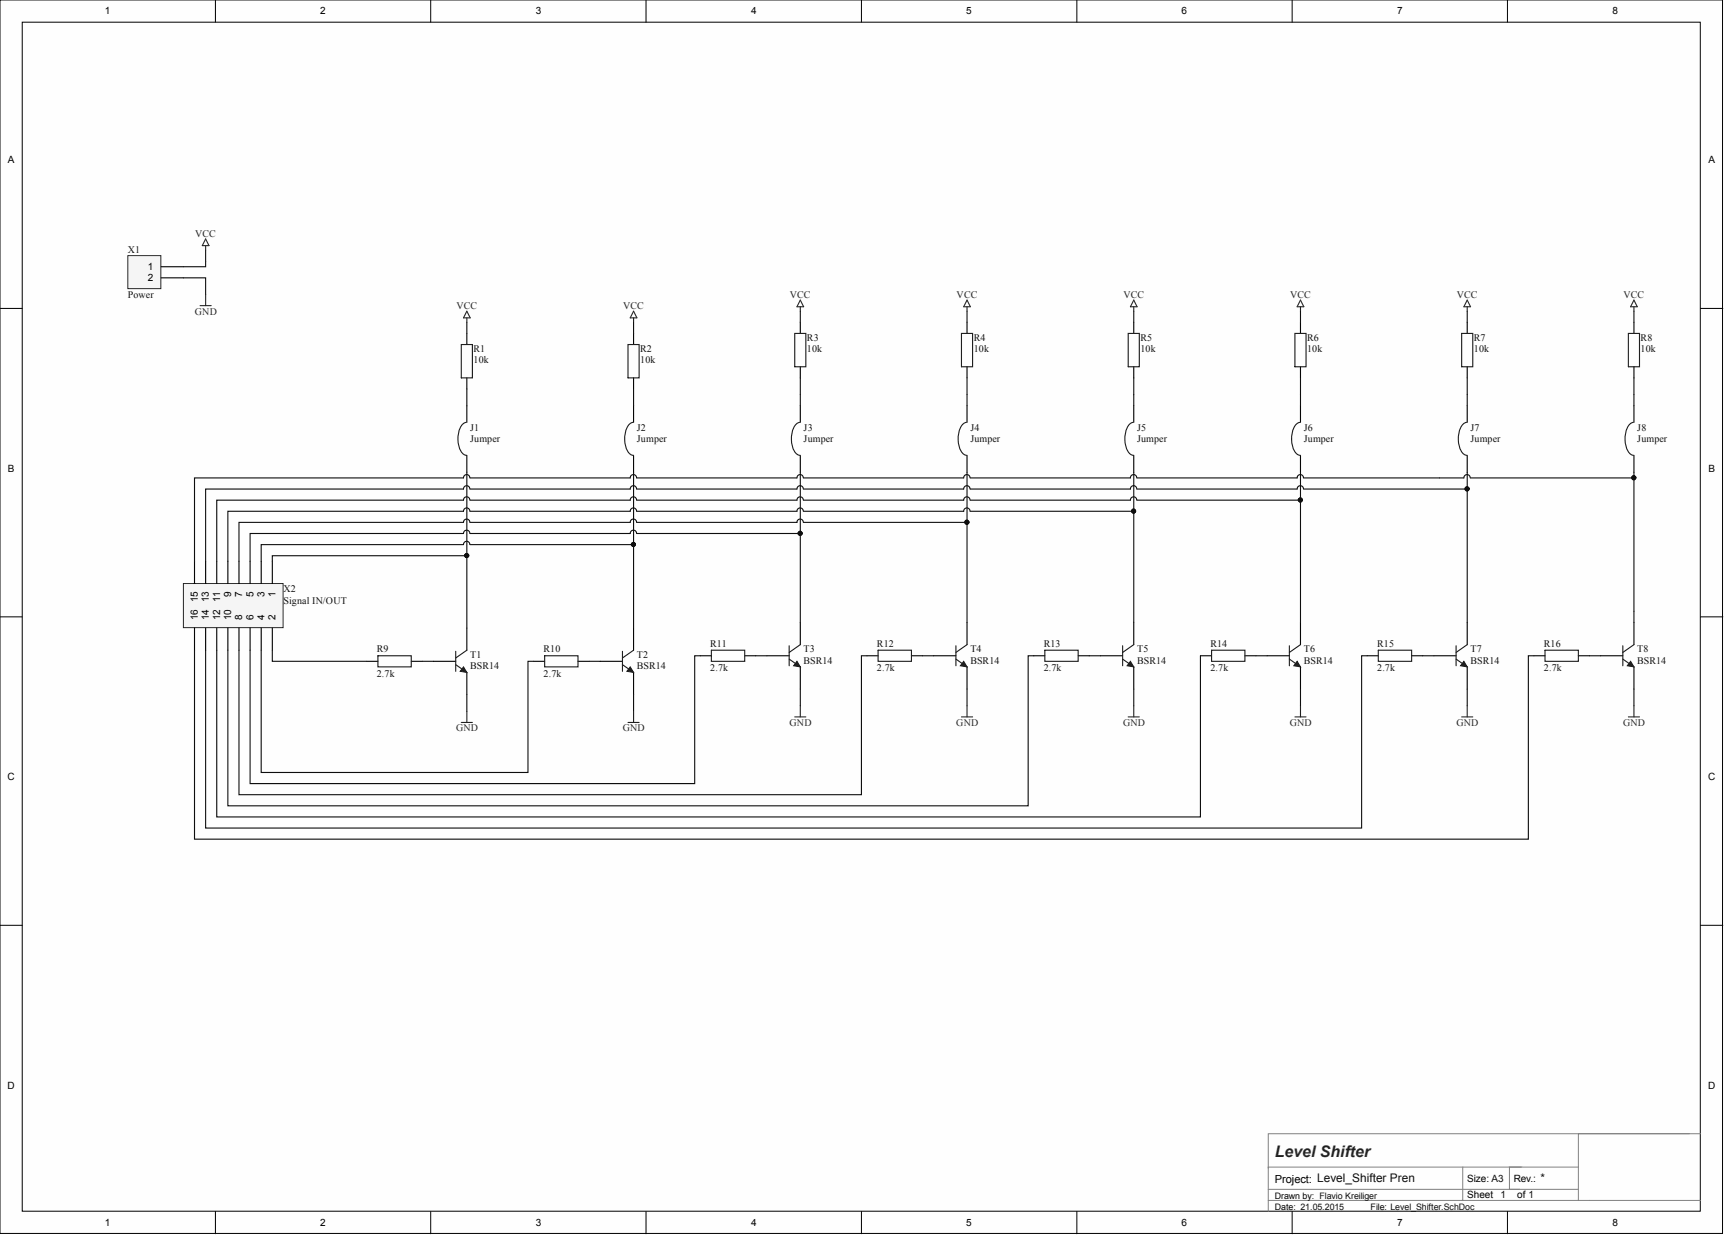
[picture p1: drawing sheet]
<svg xmlns="http://www.w3.org/2000/svg" width="393mm" height="282mm" viewBox="0 0 393 282" stroke-linecap="round" stroke-linejoin="round" font-family="sans-serif">
<defs><g id="words">
<text font-size="3.6" fill="#262626" x="290.5" y="263.7">Level Shifter</text>
<text font-size="2.7" fill="#0e0e0e" x="351.1" y="269.4">*</text>
<text font-size="2.5" x="290.5" y="269.5">Project: Level_Shifter Pren</text>
<g font-size="2.3">
<text x="23.9" y="3.3">1</text>
<text x="73" y="3.3">2</text>
<text x="122.1" y="3.3">3</text>
<text x="171.2" y="3.3">4</text>
<text x="220.2" y="3.3">5</text>
<text x="269.3" y="3.3">6</text>
<text x="318.4" y="3.3">7</text>
<text x="367.5" y="3.3">8</text>
<text x="1.8" y="37.2">A</text>
<text x="389.3" y="37.2">A</text>
<text x="33.7" y="61.5">1</text>
<text x="33.7" y="64.1">2</text>
<text x="1.8" y="107.5">B</text>
<text x="389.3" y="107.5">B</text>
<text x="45.1" y="137.3" transform="rotate(-90 45.1 137.3)">15</text>
<text x="47.6" y="137.3" transform="rotate(-90 47.6 137.3)">13</text>
<text x="50.2" y="137.1" transform="rotate(-90 50.2 137.1)">11</text>
<text x="52.7" y="136" transform="rotate(-90 52.7 136)">9</text>
<text x="55.2" y="136" transform="rotate(-90 55.2 136)">7</text>
<text x="57.8" y="136" transform="rotate(-90 57.8 136)">5</text>
<text x="60.3" y="136" transform="rotate(-90 60.3 136)">3</text>
<text x="62.8" y="136" transform="rotate(-90 62.8 136)">1</text>
<text x="45.1" y="141.3" transform="rotate(-90 45.1 141.3)">16</text>
<text x="47.6" y="141.3" transform="rotate(-90 47.6 141.3)">14</text>
<text x="50.2" y="141.3" transform="rotate(-90 50.2 141.3)">12</text>
<text x="52.7" y="141.3" transform="rotate(-90 52.7 141.3)">10</text>
<text x="55.2" y="141.3" transform="rotate(-90 55.2 141.3)">8</text>
<text x="57.8" y="141.3" transform="rotate(-90 57.8 141.3)">6</text>
<text x="60.3" y="141.3" transform="rotate(-90 60.3 141.3)">4</text>
<text x="62.8" y="141.3" transform="rotate(-90 62.8 141.3)">2</text>
<text x="1.7" y="177.8">C</text>
<text x="389.3" y="177.8">C</text>
<text x="1.7" y="248">D</text>
<text x="389.3" y="248">D</text>
<text x="334.4" y="269.2">Size: A3</text>
<text x="345" y="269.2">Rev.:</text>
<text x="334.4" y="273">Sheet</text>
<text x="345.8" y="273">of 1</text>
<text x="23.9" y="279.4">1</text>
<text x="73" y="279.4">2</text>
<text x="122.1" y="279.4">3</text>
<text x="171.2" y="279.4">4</text>
<text x="220.2" y="279.4">5</text>
<text x="269.3" y="279.4">6</text>
<text x="318.4" y="279.4">7</text>
<text x="367.5" y="279.4">8</text>
</g>
<g font-size="2.3" fill="#262626">
<text x="44.5" y="53.9">VCC</text>
<text x="44.4" y="71.7">GND</text>
<text x="104" y="70.4">VCC</text>
<text x="142" y="70.4">VCC</text>
<text x="180" y="67.9">VCC</text>
<text x="218" y="67.9">VCC</text>
<text x="256" y="67.9">VCC</text>
<text x="294" y="67.9">VCC</text>
<text x="332" y="67.9">VCC</text>
<text x="370" y="67.9">VCC</text>
<text x="103.9" y="166.7">GND</text>
<text x="141.9" y="166.7">GND</text>
<text x="179.9" y="165.4">GND</text>
<text x="217.9" y="165.4">GND</text>
<text x="255.9" y="165.4">GND</text>
<text x="293.9" y="165.4">GND</text>
<text x="331.9" y="165.4">GND</text>
<text x="369.9" y="165.4">GND</text>
</g>
<g font-size="2.3" fill="#0e0e0e">
<text x="29.1" y="57.7">X1</text>
<text x="29.1" y="67.9">Power</text>
<text x="183.9" y="77.7">R3</text>
<text x="221.9" y="77.7">R4</text>
<text x="259.9" y="77.7">R5</text>
<text x="297.9" y="77.7">R6</text>
<text x="335.9" y="77.7">R7</text>
<text x="373.9" y="77.7">R8</text>
<text x="107.9" y="80.3">R1</text>
<text x="107.9" y="82.8">10k</text>
<text x="145.9" y="80.3">R2</text>
<text x="145.9" y="82.8">10k</text>
<text x="183.9" y="80.3">10k</text>
<text x="221.9" y="80.3">10k</text>
<text x="259.9" y="80.3">10k</text>
<text x="297.9" y="80.3">10k</text>
<text x="335.9" y="80.3">10k</text>
<text x="373.9" y="80.3">10k</text>
<text x="107.2" y="98.3">J1</text>
<text x="107.2" y="100.8">Jumper</text>
<text x="145.1" y="98.3">J2</text>
<text x="145.1" y="100.8">Jumper</text>
<text x="183.1" y="98.3">J3</text>
<text x="183.1" y="100.8">Jumper</text>
<text x="221.1" y="98.3">J4</text>
<text x="221.1" y="100.8">Jumper</text>
<text x="259.1" y="98.3">J5</text>
<text x="259.1" y="100.8">Jumper</text>
<text x="297.1" y="98.3">J6</text>
<text x="297.1" y="100.8">Jumper</text>
<text x="335.1" y="98.3">J7</text>
<text x="335.1" y="100.8">Jumper</text>
<text x="373.1" y="98.3">J8</text>
<text x="373.1" y="100.8">Jumper</text>
<text x="64.6" y="135">X2</text>
<text x="64.6" y="137.5">Signal IN/OUT</text>
<text x="85.9" y="148.7">R9</text>
<text x="107.2" y="149.9">T1</text>
<text x="123.9" y="148.7">R10</text>
<text x="145.1" y="149.9">T2</text>
<text x="161.9" y="147.4">R11</text>
<text x="183.1" y="148.7">T3</text>
<text x="199.9" y="147.4">R12</text>
<text x="221.1" y="148.7">T4</text>
<text x="237.9" y="147.4">R13</text>
<text x="259.1" y="148.7">T5</text>
<text x="275.9" y="147.4">R14</text>
<text x="297.1" y="148.7">T6</text>
<text x="313.9" y="147.4">R15</text>
<text x="335.1" y="148.7">T7</text>
<text x="351.8" y="147.4">R16</text>
<text x="373.1" y="148.7">T8</text>
<text x="85.9" y="154.2">2.7k</text>
<text x="107.2" y="152.5">BSR14</text>
<text x="123.9" y="154.2">2.7k</text>
<text x="145.1" y="152.5">BSR14</text>
<text x="161.9" y="153">2.7k</text>
<text x="183.1" y="151.2">BSR14</text>
<text x="199.9" y="153">2.7k</text>
<text x="221.1" y="151.2">BSR14</text>
<text x="237.9" y="153">2.7k</text>
<text x="259.1" y="151.2">BSR14</text>
<text x="275.9" y="153">2.7k</text>
<text x="297.1" y="151.2">BSR14</text>
<text x="313.9" y="153">2.7k</text>
<text x="335.1" y="151.2">BSR14</text>
<text x="351.8" y="153">2.7k</text>
<text x="373.1" y="151.2">BSR14</text>
<text x="342" y="273">1</text>
</g>
<g font-size="2">
<text x="290.5" y="275.6">Date: 21.05.2015</text>
<text x="290.5" y="273.1">Drawn by: Flavio Kreiliger</text>
<text x="312.3" y="275.6">File: Level_Shifter.SchDoc</text>
</g>
</g></defs>
<g fill="#fefefe" stroke="#000" stroke-width=".23">
<path d="M0 0h392.6v281.1h-392.6z"/>
<path d="M5.1 5.1h382.4v270.9h-382.4z"/>
</g>
<g fill="none" stroke="#000" stroke-width=".23">
<path d="M49.1 0v5.1M98.2 0v5.1M147.2 0v5.1M196.3 0v5.1M245.4 0v5.1M294.5 0v5.1M343.5 0v5.1M0 70.3h5.1M387.6 70.3h5M0 140.6h5.1M387.6 140.6h5M0 210.8h5.1"/>
<path d="M387.6 210.8h5M49.1 276.1v5M98.2 276.1v5M147.2 276.1v5M196.3 276.1v5M245.4 276.1v5M294.5 276.1v5M343.5 276.1v5"/>
</g>
<path d="M385 258.3h-96v17.8M387.6 258.3h-27.9v15.2M289 273.5h98.6M289 271h70.7M333.4 265.9v7.6h-.3M346.8 265.9h-2.8v5.1h2.3M359.7 265.9h-70.7v.3" fill="none" stroke="#808080" stroke-width=".23"/>
<g fill="none" stroke="#000" stroke-width=".25">
<path d="M106.4 76v2.5M144.4 76v2.5M182.4 73.4v2.6M220.4 73.4v2.6M258.4 73.4v2.6M296.4 73.4v2.6M334.4 73.4v2.6M372.4 73.4v2.6M106.4 86.1v2.5M106.4 92.4v3.8M144.4 86.1v2.5M144.4 92.4v3.8"/>
<path d="M182.4 83.6v2.5M182.4 92.4v3.8M220.4 83.6v2.5M220.4 92.4v3.8M258.4 83.6v2.5M258.4 92.4v3.8M296.4 83.6v2.5M296.4 92.4v3.8M334.4 83.6v2.5M334.4 92.4v3.8M372.4 83.6v2.5M372.4 92.4v3.8"/>
<path d="M106.4 103.8v3.8M144.4 103.8v3.8M182.4 103.8v3.8M220.4 103.8v3.8M258.4 103.8v3.8M296.4 103.8v3.8M334.4 103.8v3.8M372.4 103.8v3.8M83.6 150.7h2.5M93.7 150.7h2.6M98.8 150.7h5.1M106.4 143.1v5.1"/>
<path d="M106.4 153.2v5.1M121.6 150.7h2.5M131.7 150.7h2.6M136.8 150.7h5.1M144.4 143.1v5.1M144.4 153.2v5.1M159.6 149.4h2.5M169.7 149.4h2.6M174.8 149.4h5.1M182.4 141.8v5.1M182.4 152v5M197.6 149.4h2.5"/>
<path d="M207.7 149.4h2.5M212.8 149.4h5M220.4 141.8v5.1M220.4 152v5M235.6 149.4h2.5M245.7 149.4h2.5M250.8 149.4h5M258.4 141.8v5.1M258.4 152v5M273.6 149.4h2.5M283.7 149.4h2.5M288.8 149.4h5"/>
<path d="M296.4 141.8v5.1M296.4 152v5M311.6 149.4h2.5M321.7 149.4h2.5M326.8 149.4h5M334.4 141.8v5.1M334.4 152v5M349.6 149.4h2.5M359.7 149.4h2.5M364.8 149.4h5M372.4 141.8v5.1M372.4 152v5"/>
</g>
<g fill="none" stroke="#1c1c1c" stroke-width=".25">
<path d="M105.1 78.5h2.6v7.6h-2.6zM143.1 78.5h2.6v7.6h-2.6zM181.1 76h2.6v7.6h-2.6zM219.1 76h2.5v7.6h-2.5zM257.1 76h2.5v7.6h-2.5zM295.1 76h2.5v7.6h-2.5zM333.1 76h2.5v7.6h-2.5zM371.1 76h2.5v7.6h-2.5zM106.2 96.2a3.1 3.1 0 0 0-1.8 3.1 4.5 4.5 0 0 0 1.5 4.4l.5 .1M144.2 96.2a3.1 3.1 0 0 0-1.8 3.1 4.5 4.5 0 0 0 1.5 4.4l.5 .1M182.2 96.2a3.1 3.1 0 0 0-1.8 3.1 4.5 4.5 0 0 0 1.5 4.4l.5 .1M220.2 96.2a3.1 3.1 0 0 0-1.8 3.1 4.5 4.5 0 0 0 1.5 4.4l.5 .1"/>
<path d="M258.2 96.2a3.1 3.1 0 0 0-1.8 3.1 4.5 4.5 0 0 0 1.5 4.4l.5 .1M296.2 96.2a3.1 3.1 0 0 0-1.8 3.1 4.5 4.5 0 0 0 1.5 4.4l.5 .1M334.2 96.2a3.1 3.1 0 0 0-1.8 3.1 4.5 4.5 0 0 0 1.5 4.4l.5 .1M372.2 96.2a3.1 3.1 0 0 0-1.8 3.1 4.5 4.5 0 0 0 1.5 4.4l.5 .1M86.1 149.4h7.6v2.6h-7.6zM103.9 151.5l2.5 1.7M103.9 148.4v4.6M106.4 148.2l-2.5 1.7M124.1 149.4h7.6v2.6h-7.6zM141.9 151.5l2.5 1.7M141.9 148.4v4.6M144.4 148.2l-2.5 1.7"/>
<path d="M162.1 148.2h7.6v2.5h-7.6zM179.9 150.2l2.5 1.8M179.9 147.1v4.6M182.4 146.9l-2.5 1.8M200.1 148.2h7.6v2.5h-7.6zM217.8 150.2l2.6 1.8M217.8 147.1v4.6M220.4 146.9l-2.6 1.8M238.1 148.2h7.6v2.5h-7.6zM255.8 150.2l2.6 1.8M255.8 147.1v4.6M258.4 146.9l-2.6 1.8"/>
<path d="M276.1 148.2h7.6v2.5h-7.6zM293.8 150.2l2.6 1.8M293.8 147.1v4.6M296.4 146.9l-2.6 1.8M314.1 148.2h7.6v2.5h-7.6zM331.8 150.2l2.6 1.8M331.8 147.1v4.6M334.4 146.9l-2.6 1.8M352.1 148.2h7.6v2.5h-7.6zM369.8 150.2l2.6 1.8M369.8 147.1v4.6M372.4 146.9l-2.6 1.8"/>
</g>
<g fill="#1c1c1c" stroke="#1c1c1c" stroke-width=".23">
<path d="M105.6 152l.8 1.2-1.5-.2z"/>
<path d="M143.6 152l.8 1.2-1.5-.2z"/>
<path d="M181.6 150.7l.8 1.3-1.5-.3z"/>
<path d="M219.6 150.7l.8 1.3-1.5-.3z"/>
<path d="M257.6 150.7l.8 1.3-1.5-.3z"/>
<path d="M295.6 150.7l.8 1.3-1.5-.3z"/>
<path d="M333.6 150.7l.8 1.3-1.5-.3z"/>
<path d="M371.6 150.7l.8 1.3-1.6-.3z"/>
</g>
<g fill="none" stroke="#0e0e0e" stroke-width=".25">
<path d="M106.4 73.4v2.6M144.4 73.4v2.6M182.4 70.9v2.5M220.4 70.9v2.5M258.4 70.9v2.5M296.4 70.9v2.5M334.4 70.9v2.5M372.4 70.9v2.5M106.4 88.6v3.8M144.4 88.6v3.8M182.4 86.1v3.8M220.4 86.1v3.8"/>
<path d="M258.4 86.1v3.8M296.4 86.1v3.8M334.4 86.1v3.8M372.4 86.1v3.8M106.4 107.6v35.5M144.4 107.6v35.5M182.4 107.6v34.2M220.4 107.6v34.2M258.4 107.6v34.2M296.4 107.6v34.2M334.4 107.6v34.2M372.4 107.6v31.7"/>
<path d="M96.3 150.7h2.5M106.4 158.3v3.8M134.3 150.7h2.5M144.4 158.3v3.8M172.3 149.4h2.5M182.4 157v3.8M210.2 149.4h2.6M220.4 157v3.8M248.2 149.4h2.6M258.4 157v3.8M286.2 149.4h2.6M296.4 157v3.8"/>
<path d="M324.2 149.4h2.6M334.4 157v3.8M362.2 149.4h2.6M372.4 157v3.8"/>
</g>
<g fill="#0e0e0e" stroke="#0e0e0e" stroke-width=".23">
<circle cx="106.4" cy="126.6" r=".47"/>
<circle cx="144.3" cy="124.1" r=".47"/>
<circle cx="182.3" cy="121.5" r=".47"/>
<circle cx="220.3" cy="119" r=".47"/>
<circle cx="258.3" cy="116.5" r=".47"/>
<circle cx="296.3" cy="113.9" r=".47"/>
<circle cx="334.3" cy="111.4" r=".47"/>
<circle cx="372.3" cy="108.9" r=".47"/>
</g>
<g fill="none" stroke="#262626" stroke-width=".25">
<path d="M106.4 70.9l.8 1.5h-1.6zM106.4 72.4v1M144.4 70.9l.7 1.5h-1.5zM144.4 72.4v1M182.4 68.4l.7 1.5h-1.5zM182.4 69.9v1M220.4 68.4l.7 1.5h-1.5zM220.4 69.9v1M258.4 68.4l.7 1.5h-1.5zM258.4 69.9v1M296.4 68.4l.7 1.5h-1.5zM296.4 69.9v1"/>
<path d="M334.4 68.4l.7 1.5h-1.5zM334.4 69.9v1M372.4 68.4l.7 1.5h-1.5zM372.4 69.9v1M105.1 164.6h2.6M106.4 162.1v2.5M143.1 164.6h2.6M144.4 162.1v2.5M181.1 163.4h2.6M182.4 160.8v2.6M219.1 163.4h2.5M220.4 160.8v2.6"/>
<path d="M257.1 163.4h2.5M258.4 160.8v2.6M295.1 163.4h2.5M296.4 160.8v2.6M333.1 163.4h2.5M334.4 160.8v2.6M371.1 163.4h2.5M372.4 160.8v2.6"/>
</g>
<path d="M29.1 58.2h7.6v7.6h-7.6z" fill="#f5f5f5" stroke="#262626" stroke-width=".23"/>
<path d="M36.7 60.8h5.1M36.7 63.3h5.1" fill="none" stroke="#000" stroke-width=".25"/>
<path d="M46.9 54.4l.7 1.6h-1.5zM46.9 56v1M45.6 69.6h2.5M46.9 67.1v2.5" fill="none" stroke="#262626" stroke-width=".25"/>
<path d="M46.9 57v3.8h-5.1M41.8 63.3h5.1v3.8" fill="none" stroke="#0e0e0e" stroke-width=".25"/>
<path d="M41.8 133h22.7v10h-22.7z" fill="#f5f5f5" stroke="#262626" stroke-width=".23"/>
<g fill="none" stroke="#000" stroke-width=".25">
<path d="M44.3 127.9v5.1M46.9 127.9v5.1M49.4 127.9v5.1M51.9 127.9v5.1M54.5 127.9v5.1M57 127.9v5.1M59.5 127.9v5.1M62.1 127.9v5.1M44.3 143.1v5.1M46.9 143.1v5.1M49.4 143.1v5.1M51.9 143.1v5.1"/>
<path d="M54.5 143.1v5.1M57 143.1v5.1M59.5 143.1v5.1M62.1 143.1v5.1"/>
</g>
<g fill="none" stroke="#0e0e0e" stroke-width=".25">
<path d="M182.4 89.9v2.5M220.4 89.9v2.5M258.4 89.9v2.5M296.4 89.9v2.5M334.4 89.9v2.5M372.4 89.9v2.5M107.1 119a.72 .72 0 0 0-.7-.7 .72 .72 0 0 0-.8 .7h-51.1v8.9M107.1 116.5a.72 .72 0 0 0-.7-.8 .72 .72 0 0 0-.8 .8h-53.7v11.4M107.1 114a.72 .72 0 0 0-.7-.8 .72 .72 0 0 0-.8 .8h-56.2v13.9M107.1 111.4a.72 .72 0 0 0-.7-.7 .72 .72 0 0 0-.8 .7h-58.7v16.5M107.1 108.9a.72 .72 0 0 0-.7-.8 .72 .72 0 0 0-.8 .8h-61.3v19M145.1 119a.72 .72 0 0 0-.8-.7 .72 .72 0 0 0-.7 .7h-36.4"/>
<path d="M145.1 116.5a.72 .72 0 0 0-.8-.8 .72 .72 0 0 0-.7 .8h-36.4M145.1 114a.72 .72 0 0 0-.8-.8 .72 .72 0 0 0-.7 .8h-36.4M145.1 111.4a.72 .72 0 0 0-.8-.7 .72 .72 0 0 0-.7 .7h-36.4M145.1 108.9a.72 .72 0 0 0-.8-.8 .72 .72 0 0 0-.7 .8h-36.4M183.1 119a.72 .72 0 0 0-.8-.7 .72 .72 0 0 0-.7 .7h-36.5M183.1 116.5a.72 .72 0 0 0-.8-.8 .72 .72 0 0 0-.7 .8h-36.5M183.1 114a.72 .72 0 0 0-.8-.8 .72 .72 0 0 0-.7 .8h-36.5M183.1 111.4a.72 .72 0 0 0-.8-.7 .72 .72 0 0 0-.7 .7h-36.5M183.1 108.9a.72 .72 0 0 0-.8-.8 .72 .72 0 0 0-.7 .8h-36.5M183.1 119h37.3M221.1 116.5a.72 .72 0 0 0-.8-.8 .72 .72 0 0 0-.7 .8h-36.5M221.1 114a.72 .72 0 0 0-.8-.8 .72 .72 0 0 0-.7 .8h-36.5"/>
<path d="M221.1 111.4a.72 .72 0 0 0-.8-.7 .72 .72 0 0 0-.7 .7h-36.5M221.1 108.9a.72 .72 0 0 0-.8-.8 .72 .72 0 0 0-.7 .8h-36.5M221.1 116.5h37.3M259.1 114a.72 .72 0 0 0-.8-.8 .72 .72 0 0 0-.7 .8h-36.5M259.1 111.4a.72 .72 0 0 0-.8-.7 .72 .72 0 0 0-.7 .7h-36.5M259.1 108.9a.72 .72 0 0 0-.8-.8 .72 .72 0 0 0-.7 .8h-36.5M259.1 114h37.3M297.1 111.4a.72 .72 0 0 0-.8-.7 .72 .72 0 0 0-.7 .7h-36.5M297.1 108.9a.72 .72 0 0 0-.8-.8 .72 .72 0 0 0-.7 .8h-36.5M297.1 111.4h37.3M335.1 108.9a.72 .72 0 0 0-.8-.8 .72 .72 0 0 0-.7 .8h-36.5M335.1 108.9h37.3"/>
<path d="M106.4 126.6h-44.3v1.3M107.1 124.1a.72 .72 0 0 0-.7-.8 .72 .72 0 0 0-.8 .8h-46.1v3.8M107.1 121.6a.72 .72 0 0 0-.7-.8 .72 .72 0 0 0-.8 .8h-48.6v6.3M107.2 124.1h37.2M145.1 121.6a.72 .72 0 0 0-.8-.8 .72 .72 0 0 0-.7 .8h-36.4M145.1 121.6h37.3M372.4 139.3v2.5M44.3 148.2v43h304v-41.8h1.3M46.9 148.2v40.5h263.4v-39.3h1.3M49.4 148.2v38h224.2v-36.8M51.9 148.2v35.4h182.4v-34.2h1.3M54.5 148.2v32.9h141.8v-31.7h1.3"/>
<path d="M57 148.2v30.4h101.3v-29.2h1.3M59.5 148.2v27.8h60.8v-25.3h1.3M62.1 148.2v2.5h21.5"/>
</g>
<g fill="#0e0e0e" stroke="#0e0e0e" stroke-width=".23">
<circle cx="106.4" cy="126.6" r=".47"/>
<circle cx="144.3" cy="124.1" r=".47"/>
<circle cx="182.3" cy="121.5" r=".47"/>
<circle cx="220.3" cy="119" r=".47"/>
<circle cx="258.3" cy="116.5" r=".47"/>
<circle cx="296.3" cy="113.9" r=".47"/>
<circle cx="334.3" cy="111.4" r=".47"/>
<circle cx="372.3" cy="108.9" r=".47"/>
</g>
<use href="#words"/>
</svg>
